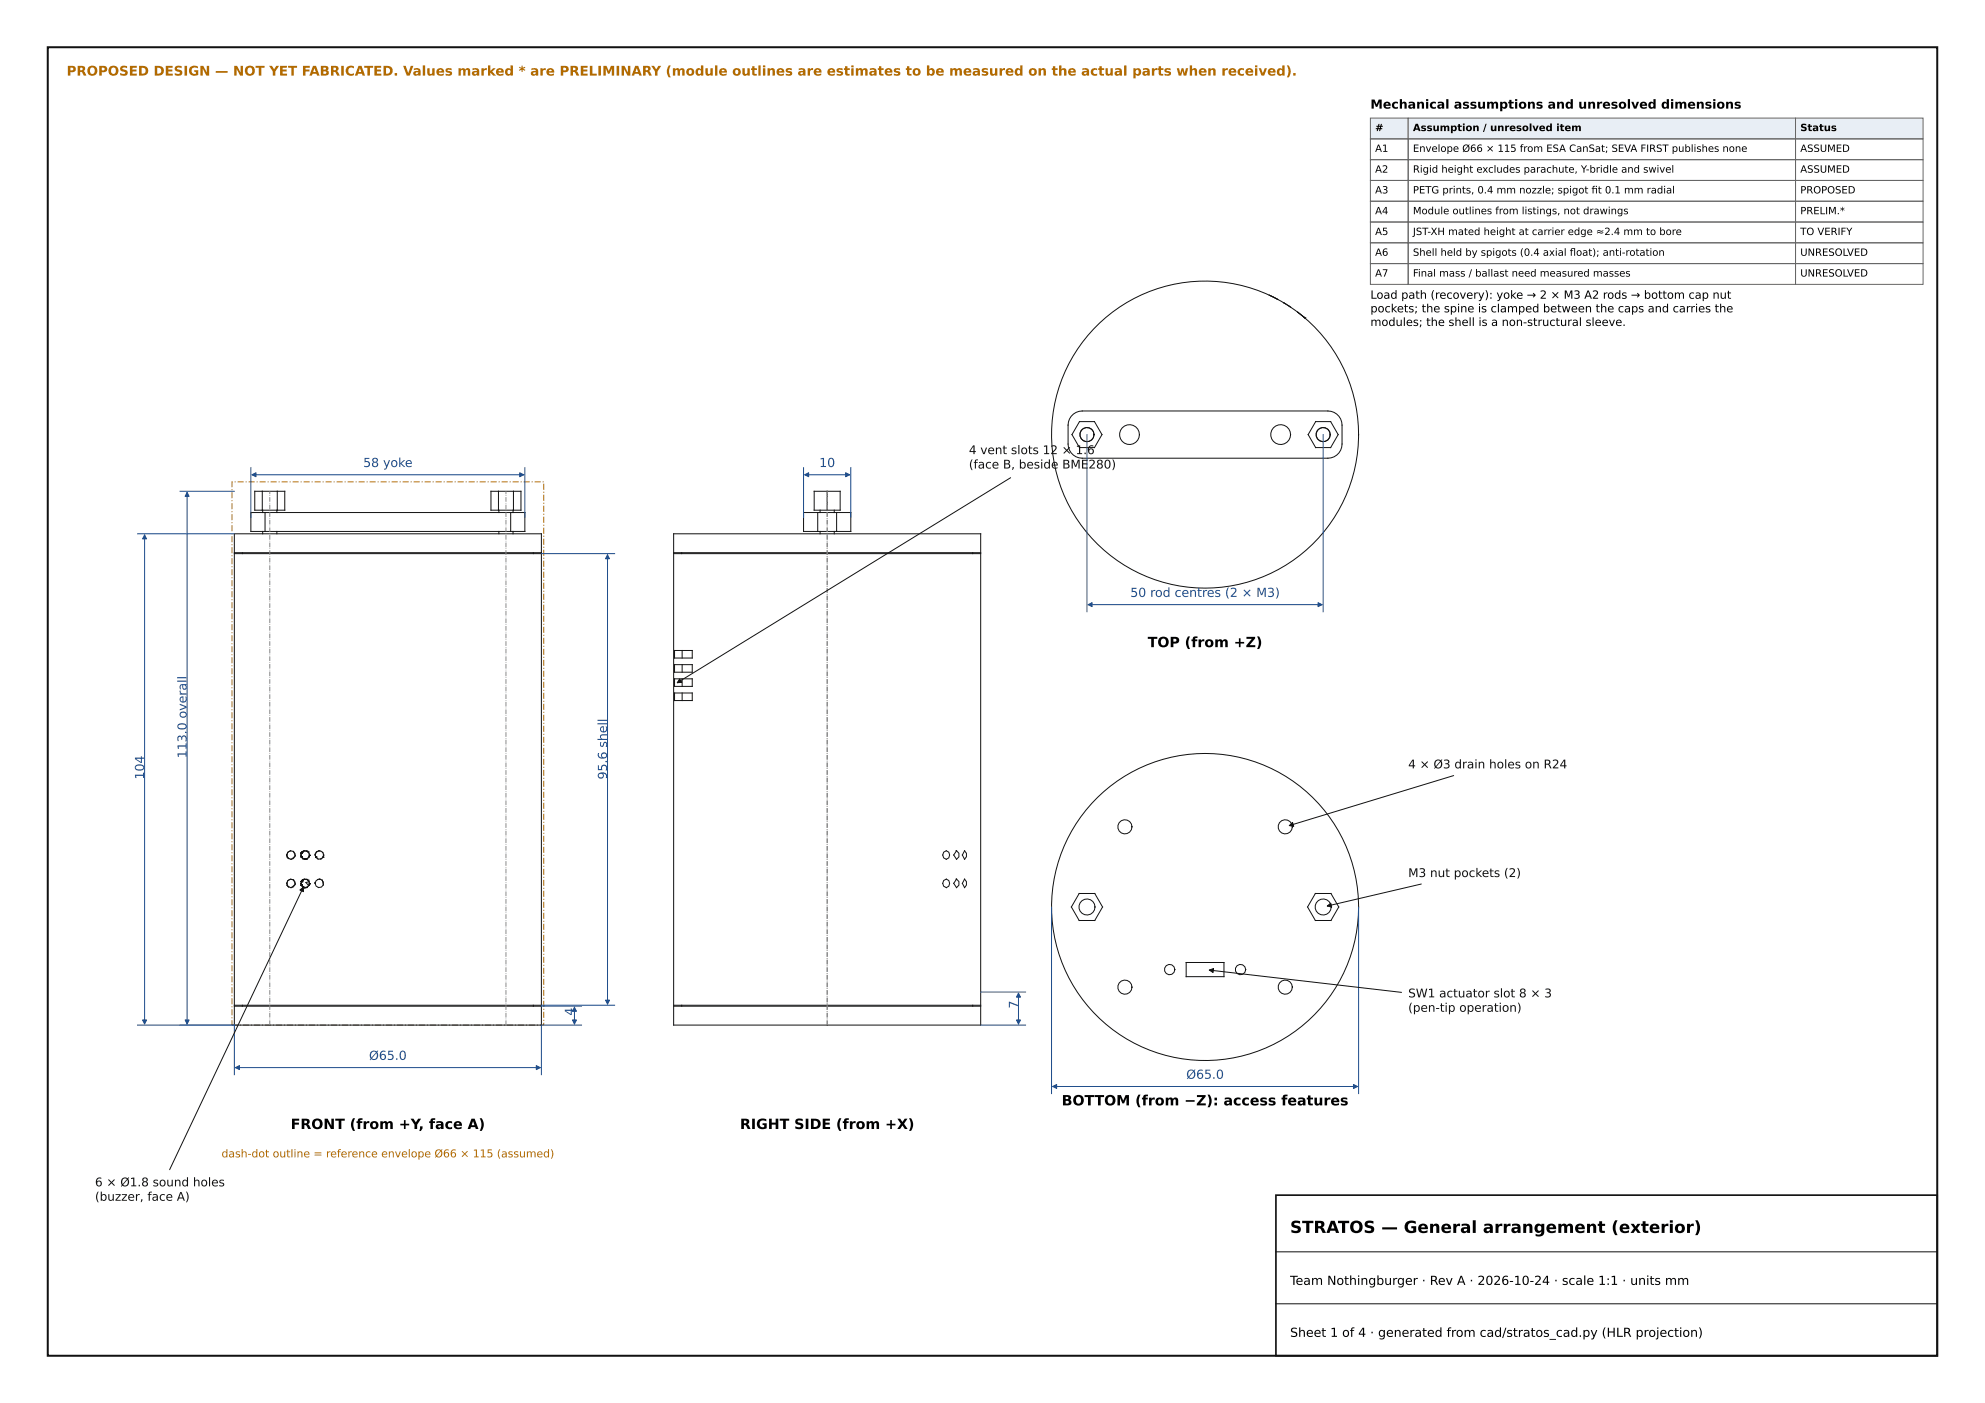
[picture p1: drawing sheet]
<svg xmlns="http://www.w3.org/2000/svg" width="420mm" height="297mm" viewBox="0 0 420 297" stroke-linecap="round" stroke-linejoin="round" font-family="sans-serif">
<defs><g id="words">
<text font-size="3.5" x="273" y="260.9">STRATOS — General arrangement (exterior)</text>
<g font-size="3">
<text x="242.9" y="137">TOP (from +Z)</text>
<text x="224.7" y="233.9">BOTTOM (from −Z): access features</text>
<text x="61.5" y="238.9">FRONT (from +Y, face A)</text>
<text x="156.6" y="238.9">RIGHT SIDE (from +X)</text>
</g>
<text font-size="2.8" fill="#b26a00" x="14.1" y="16">PROPOSED DESIGN — NOT YET FABRICATED. Values marked * are PRELIMINARY (module outlines are estimates to be measured on the actual parts when received).</text>
<g font-size="2.6">
<text x="290" y="23">Mechanical assumptions and unresolved dimensions</text>
<text x="273" y="271.9">Team Nothingburger · Rev A · 2026-10-24 · scale 1:1 · units mm</text>
<text x="273" y="282.9">Sheet 1 of 4 · generated from cad/stratos_cad.py (HLR projection)</text>
</g>
<g font-size="2.6" fill="#1f4e8c">
<text x="76.9" y="98.8">58 yoke</text>
<text x="173.4" y="98.8">10</text>
<text x="239.2" y="126.3">50 rod centres (2 × M3)</text>
<text x="39.5" y="160.5" transform="rotate(-90 39.5 160.5)">113.0 overall</text>
<text x="30.5" y="165" transform="rotate(-90 30.5 165)">104</text>
<text x="128.5" y="165" transform="rotate(-90 128.5 165)">95.6 shell</text>
<text x="121.5" y="214.9" transform="rotate(-90 121.5 214.9)">4</text>
<text x="215.4" y="213.4" transform="rotate(-90 215.4 213.4)">7</text>
<text x="78.1" y="224.3">Ø65.0</text>
<text x="251.1" y="228.3">Ø65.0</text>
</g>
<g font-size="2.5" fill="#111">
<text x="205.1" y="96.1">4 vent slots 12 × 1.6</text>
<text x="205.1" y="99.2">(face B, beside BME280)</text>
<text x="298" y="162.6">4 × Ø3 drain holes on R24</text>
<text x="298" y="185.6">M3 nut pockets (2)</text>
<text x="298" y="211.1">SW1 actuator slot 8 × 3</text>
<text x="298" y="214.1">(pen-tip operation)</text>
<text x="20.1" y="251.1">6 × Ø1.8 sound holes</text>
<text x="20.1" y="254.1">(buzzer, face A)</text>
</g>
<g font-size="2.4">
<text x="290" y="63.2">Load path (recovery): yoke → 2 × M3 A2 rods → bottom cap nut</text>
<text x="290" y="66.1">pockets; the spine is clamped between the caps and carries the</text>
<text x="290" y="69">modules; the shell is a non-structural sleeve.</text>
</g>
<text font-size="2.3" fill="#b26a00" x="46.9" y="244.9">dash-dot outline = reference envelope Ø66 × 115 (assumed)</text>
<g font-size="2.1">
<text x="291" y="27.7">#</text>
<text x="299" y="27.7">Assumption / unresolved item</text>
<text x="381" y="27.7">Status</text>
<text x="291" y="32.1">A1</text>
<text x="299" y="32.1">Envelope Ø66 × 115 from ESA CanSat; SEVA FIRST publishes none</text>
<text x="381" y="32.1">ASSUMED</text>
<text x="291" y="36.5">A2</text>
<text x="291" y="40.9">A3</text>
<text x="299" y="36.5">Rigid height excludes parachute, Y-bridle and swivel</text>
<text x="299" y="40.9">PETG prints, 0.4 mm nozzle; spigot ft 0.1 mm radial</text>
<text x="336.8" y="40.9">i</text>
<text x="381" y="36.5">ASSUMED</text>
<text x="381" y="40.9">PROPOSED</text>
<text x="291" y="45.3">A4</text>
<text x="299" y="45.3">Module outlines from listings, not drawings</text>
<text x="381" y="45.3">PRELIM.*</text>
<text x="291" y="49.7">A5</text>
<text x="299" y="49.7">JST-XH mated height at carrier edge ≈2.4 mm to bore</text>
<text x="381" y="49.7">TO VERIFY</text>
<text x="291" y="54.1">A6</text>
<text x="291" y="58.5">A7</text>
<text x="299" y="54.1">Shell held by spigots (0.4 axial foat); anti-rotation</text>
<text x="299" y="58.5">Final mass / ballast need measured masses</text>
<text x="332.2" y="54.1">l</text>
<text x="381" y="54.1">UNRESOLVED</text>
<text x="381" y="58.5">UNRESOLVED</text>
</g>
</g></defs>
<path d="M10.1 10h399.9v276.9h-399.9z" fill="none" stroke="#111" stroke-width=".42"/>
<path d="M270 252.9h140v34h-140z" fill="none" stroke="#111" stroke-width=".35"/>
<path d="M49.1 102h66v114.9h-66z" fill="none" stroke="#b26a00" stroke-width=".21" stroke-dasharray="1.3 .4 .2 .4" stroke-linecap="butt"/>
<g fill="#e8eef5" stroke="#666" stroke-width=".21">
<path d="M290 25h8v4.4h-8z"/>
<path d="M298 25h82v4.4h-82z"/>
<path d="M380 25h27v4.4h-27z"/>
</g>
<g fill="none" stroke="#666" stroke-width=".21">
<path d="M290 29.4h8v4.4h-8zM290 33.8h8v4.4h-8zM290 38.2h8v4.4h-8zM298 29.4h82v4.4h-82zM298 33.8h82v4.4h-82zM298 38.2h82v4.4h-82zM380 29.4h27v4.4h-27zM380 33.8h27v4.4h-27zM380 38.2h27v4.4h-27zM290 42.6h8v4.4h-8zM290 47h8v4.4h-8zM290 51.4h8v4.4h-8z"/>
<path d="M290 55.8h8v4.4h-8zM298 42.6h82v4.4h-82zM298 47h82v4.4h-82zM298 51.4h82v4.4h-82zM298 55.8h82v4.4h-82zM380 42.6h27v4.4h-27zM380 47h27v4.4h-27zM380 51.4h27v4.4h-27zM380 55.8h27v4.4h-27z"/>
</g>
<g fill="none" stroke="#111" stroke-width=".21">
<path d="M269.1 62.7l-.5-.2 1.8 .9M269.2 62.7l.3 .2M269.6 62.9l.8 .5M271.6 64l.1 .1M271.7 64.1h.1M271.8 64.1v.1M271.9 64.2h.1M272 64.3h.1M272.2 64.4l.3 .1M272.6 64.6v.1M272.7 64.7l.1 .1M272.9 64.8l.1 .1"/>
<path d="M273.1 65h.1M276 67.1l-1.4-1 1.6 1.2M276 67.1h.1M276 67.1l.1 .1M276.1 67.3h.1M226.7 88.1a3 3 0 0 1 2.4-1.1h51.9a3 3 0 0 1 3 3v4a3 3 0 0 1-3 3h-51.9a3 3 0 0 1-3-3v-4l.3-1.3zM228.5 89.2h3.1l1.6 2.8-1.6 2.7h-3.1l-1.6-2.7zM278.5 89.2h3.1l1.6 2.8-1.6 2.7h-3.1l-1.6-2.7zM49.6 117.2h65v95.5h-65zM49.6 113h65v4h-65zM51.3 117v.2M53.9 104h6.4v4h-6.4z"/>
<path d="M55.5 104v4M55.6 108v.5M55.6 112.5v.5M56.1 108.5h-3v4h3M56.1 108.5h52M56.1 112.5h52M56.1 108.5v4M58.6 108v.5M58.6 112.5v.5M58.7 104v4M103.9 104h6.4v4h-6.4zM105.5 104v4"/>
<path d="M105.6 108v.5M105.6 112.5v.5M108.1 108.5h3v4h-3M108.1 108.5v4M108.6 108v.5M108.6 112.5v.5M108.7 104v4M112.9 117v.2M142.6 117.2h65v95.5h-65zM142.6 113h65v4h-65zM144.3 117v.2M172.3 104h5.5v4h-5.5z"/>
<path d="M173.1 108.5h-3v4h3M173.1 108.5h4M173.1 112.5h4M173.1 108.5v4M173.6 108v.5M173.6 112.5v.5M175.1 104v4M176.6 108v.5M176.6 112.5v.5M177.1 108.5h3v4h-3M177.1 108.5v4M205.9 117v.2"/>
<path d="M213.9 101.1l-70.6 43.4M142.8 137.7h3.7v1.6h-3.7zM144.4 137.7v1.6M142.8 140.7h3.7v1.6h-3.7zM142.8 143.7h3.7v1.6h-3.7zM142.8 146.7h3.7v1.6h-3.7zM144.4 140.7v1.6M144.4 143.7v1.6M144.4 146.7v1.6M307.7 164.1l-34.8 10.6M60.7 187l.2-.7 .6-.2 .6 .1 .4 .8M60.7 181h.1"/>
<path d="M60.7 187h.1M60.7 181.1h.1M60.7 187.1h.1M60.8 181.4h.1M60.8 187.4h.1M60.8 181.4l.1 .1M60.8 187.4l.1 .1M60.9 187.5h.1M60.9 181.5h.1M61 187.7h.1M61 181.7h.1M61.5 180.1l-.6 .3-.2 .6"/>
<path d="M61.5 187.8h.1M61.5 181.9h.1M61.5 187.8l.1 .1M61.5 180.1h.1M62.1 180.2h.1M62.1 180.2l.4 .8M62.5 181.2l-.8 .6M62.5 187.2l-.8 .6M62.5 181h.1M62.5 187h.1M63.7 181v.2M63.7 181h.1"/>
<path d="M63.7 187h.1M63.7 187v.1M63.7 187.1v.1M63.8 181.3h.1M63.8 187.3h.1M63.8 180.6h.1M63.8 186.6h.1M63.8 181.4h.1M63.8 187.4h.1M63.8 186.5h.1M63.8 180.5v.1M63.9 180.4h.1"/>
<path d="M63.9 186.4h.1M63.9 186.4l.2 .2h-.4M63.9 186.3h.1M63.9 180.3h.1M64 180.3h-.1M64 186.3h-.1M64 186.3h.1M64 181.6h.1M64 187.6h.1M64 180.3h.1M64.1 181.7h.1M64.1 187.7h.1"/>
<path d="M64.1 180.2h.1M64.1 186.2h.1M64.2 181.8h.1M64.2 187.8h.1M64.2 187.8l-28.3 59.7M64.2 180.1l-.1 .1M64.2 186.1l-.1 .1M64.2 180.1h.1M64.2 186.1h.1M64.3 180.1h.1M64.3 186.1h.1M64.4 181.8h.1"/>
<path d="M64.4 187.8h.1M64.5 181.8h.1M64.5 180.1h-.1M64.5 186.1h-.1M64.5 180.1h.4M64.5 186.1h.4M64.5 181.9h.1M64.5 187.9h.1M64.8 181.8l-.2 .1M64.8 187.8l-.2 .1M64.8 181.8h.1M64.8 187.8h.1"/>
<path d="M64.9 180.1h.1M64.9 186.1h.1M65 181.7l-.2 .1M65 187.7l-.2 .1M65.2 186.3h.1M65.2 180.3h.1M65.4 180.5h.1M65.4 186.5h.1M65.4 181.3l-.3 .4M65.4 187.3l-.3 .4M65.4 187.3h.1M65.4 186.6l-.6 .2 .5 .6"/>
<path d="M65.4 181.3h.1M65.5 180.7h.1M65.5 186.7h.1M65.5 181l-.1 .3M65.5 187l-.1 .3M65.5 181h.1M65.5 187h.1M65.5 186.9v.1M66.7 180.8v.2M66.7 186.8v.2M66.7 180.8h.1M66.7 186.8h.1"/>
<path d="M66.7 186.7v.1M66.7 186.7h.1M66.8 181.4h.1M67.2 181.8h.1M67.3 186.1h-.1M67.4 187.8h.1M67.5 180.1l-.5 .2-.3 .5M67.5 180.1h.1M67.6 180.1h.1M67.6 186.1h.1M67.7 186.1h.1M67.9 181.8h.1"/>
<path d="M68.1 181.7l-.2 .1M68.2 186.3h.1M68.2 186.3l.2 1M68.3 180.4h.1M68.4 181.4h.1M68.4 187.3h.1M68.4 181.3h.1M68.5 180.8h.1M68.5 181h.1M68.5 180.9v.1M199.7 180.3l.6-.2 .5 .3 .2 .6-.2 .6-.5 .3-.6-.3-.2-.6zM199.7 186.3l.6-.2 .5 .3 .2 .6-.2 .6-.5 .3-.6-.3-.2-.6z"/>
<path d="M202.3 180.1h.1M202.3 186.1h.1M202.4 180.1l.5 .5v.7l-.5 .6-.6-.9zM202.4 186.1l.5 .5v.7l-.5 .6-.6-.9zM204.1 180.1l.4 .5v.7l-.4 .6-.4-.9zM204.1 186.1l.4 .5v.7l-.4 .6-.4-.9zM228.4 189.1h3.3l1.7 2.9-1.7 2.8h-3.3l-1.6-2.8zM278.4 189.1h3.3l1.6 2.9-1.6 2.8h-3.3l-1.7-2.8zM300.8 187.1l-19.9 4.6M49.6 212.9h65v4h-65zM51.3 212.7v.2M112.9 212.7v.2"/>
<path d="M142.6 212.9h65v4h-65zM144.3 212.7v.2M205.9 212.7v.2M251 203.7h8v3h-8zM255.9 205.3l40.7 4.7M270 275.9h140M270 264.9h140"/>
<circle cx="230.1" cy="92" r="1.5"/>
<circle cx="239.1" cy="92" r="2.1"/>
<circle cx="255" cy="92" r="32.5"/>
<circle cx="271" cy="92" r="2.1"/>
<circle cx="280" cy="92" r="1.5"/>
<circle cx="238.1" cy="175" r="1.5"/>
<circle cx="272" cy="175" r="1.5"/>
<circle cx="61.6" cy="187" r=".9"/>
<circle cx="61.6" cy="181" r=".9"/>
<circle cx="64.6" cy="187" r=".9"/>
<circle cx="64.6" cy="181" r=".9"/>
<circle cx="67.6" cy="187" r=".9"/>
<circle cx="67.6" cy="181" r=".9"/>
<circle cx="230.1" cy="192" r="1.7"/>
<circle cx="255" cy="192" r="32.5"/>
<circle cx="280" cy="192" r="1.7"/>
<circle cx="238.1" cy="208.9" r="1.5"/>
<circle cx="247.5" cy="205.2" r="1.1"/>
<circle cx="262.5" cy="205.2" r="1.1"/>
<circle cx="272" cy="208.9" r="1.5"/>
</g>
<path d="M57.1 216.9v-112.9M107.1 216.9v-112.9M175.1 216.9v-112.9" fill="none" stroke="#888" stroke-width=".21" stroke-dasharray="1 .2 .1 .2" stroke-linecap="butt"/>
<g fill="none" stroke="#1f4e8c" stroke-width=".21">
<path d="M53.1 99v10.5M111.1 99v10.5M170.1 99v10.5M180.1 99v10.5M230.1 92v37.5M280 92v37.5M29.1 113h20.5M30.6 113.2v103.5M38.1 104h11.5M39.6 104.2v112.5M53.3 100.5h57.5M114.6 117.2h15.5"/>
<path d="M128.6 117.4v95.1M170.3 100.5h9.5M230.3 128h49.5M222.6 192v39.4M287.5 192v39.4M29.1 216.9h20.5v10.5M114.6 212.9h8.5M114.6 212.7h15.5M121.6 213.2v3.5M123.1 216.9h-8.5v10.5M207.6 216.9h9.5M207.6 209.9h9.5"/>
<path d="M215.6 210.2v6.5M49.8 225.9h64.5M222.8 229.9h64.5"/>
</g>
<g fill="#1f4e8c" stroke="#1f4e8c" stroke-width=".21">
<path d="M113.5 225.5l.8 .4-.8 .5z"/>
<path d="M49.8 225.9l.9-.4v.9z"/>
<path d="M39.6 104.2l.4 .9h-.8z"/>
<path d="M39.2 215.9h.8l-.4 .8z"/>
<path d="M30.6 113.2l.4 .9h-.8z"/>
<path d="M30.2 215.9h.8l-.4 .8z"/>
<path d="M121.6 213.2l.4 .8h-.8z"/>
<path d="M121.2 215.9h.8l-.4 .8z"/>
<path d="M128.6 117.4l.4 .9h-.8z"/>
<path d="M128.2 211.7h.8l-.4 .8z"/>
<path d="M110 100.1l.8 .4-.8 .4z"/>
<path d="M53.3 100.5l.9-.4v.8z"/>
<path d="M179 100.1l.8 .4-.8 .4z"/>
<path d="M170.3 100.5l.9-.4v.8z"/>
<path d="M215.6 210.2l.4 .8h-.9z"/>
<path d="M215.1 215.9h.9l-.4 .8z"/>
<path d="M279 127.5l.8 .5-.8 .4z"/>
<path d="M230.3 128l.8-.5v.9z"/>
<path d="M286.5 229.5l.8 .4-.8 .5z"/>
<path d="M222.8 229.9l.8-.4v.9z"/>
</g>
<g fill="#111" stroke="#111" stroke-width=".21">
<path d="M143.8 143.7l.5 .7-1 .1z"/>
<path d="M63.5 188.4l.7-.6v.9z"/>
<path d="M255.9 205.3l.9-.3-.1 .8z"/>
<path d="M280.9 191.7l.7-.6 .2 .9z"/>
<path d="M272.9 174.7l.7-.6 .2 .8z"/>
</g>
<use href="#words"/>
</svg>
